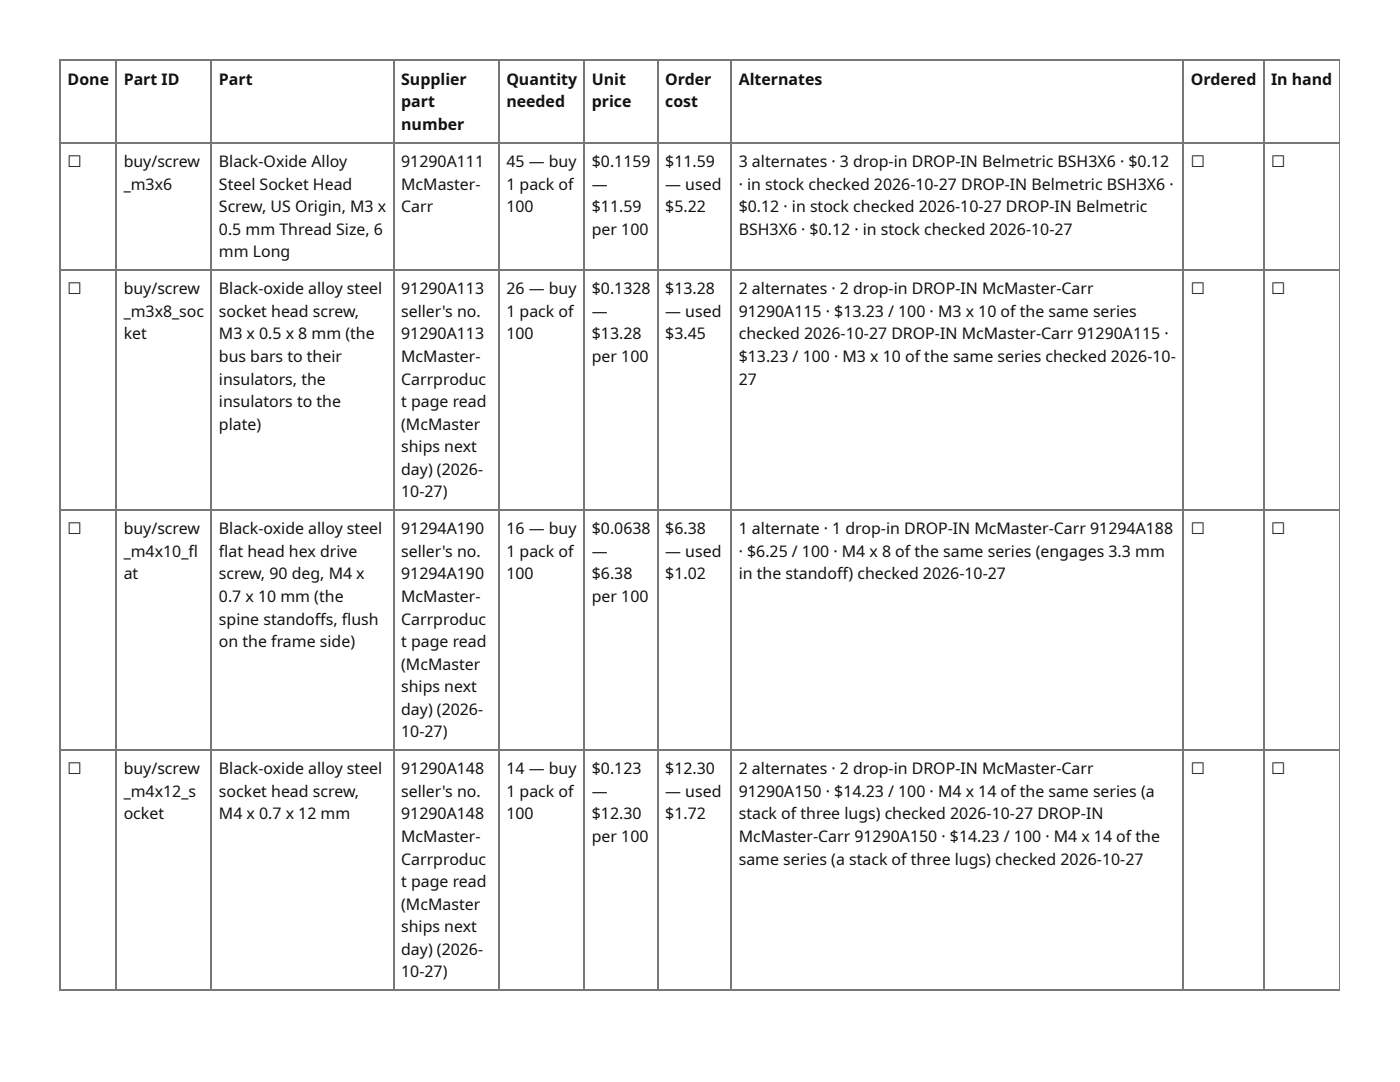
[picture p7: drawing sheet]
<svg xmlns="http://www.w3.org/2000/svg" width="279mm" height="216mm" viewBox="0 0 279 216" stroke-linecap="round" stroke-linejoin="round" font-family="sans-serif">
<defs><g id="words">
<g font-size="3.2" fill="#111">
<text x="13.5" y="16.9">Done</text>
<text x="24.7" y="16.9">Part ID</text>
<text x="43.7" y="16.9">Part</text>
<text x="80.1" y="16.9">Supplier</text>
<text x="101.1" y="16.9">Quantity</text>
<text x="118.1" y="16.9">Unit</text>
<text x="132.8" y="16.9">Order</text>
<text x="147.4" y="16.9">Alternates</text>
<text x="237.7" y="16.9">Ordered</text>
<text x="253.7" y="16.9">In hand</text>
<text x="80.1" y="21.4">part</text>
<text x="101.1" y="21.4">needed</text>
<text x="118.1" y="21.4">price</text>
<text x="132.8" y="21.4">cost</text>
<text x="80.1" y="25.9">number</text>
<text x="13.5" y="33.3">☐</text>
<text x="24.7" y="33.3">buy/screw</text>
<text x="43.7" y="33.3">Black-Oxide Alloy</text>
<text x="80.1" y="33.3">91290A111</text>
<text x="101.1" y="33.3">45 — buy</text>
<text x="118.1" y="33.3">$0.1159</text>
<text x="132.8" y="33.3">$11.59</text>
<text x="147.4" y="33.3">3 alternates · 3 drop-in DROP-IN Belmetric BSH3X6 · $0.12</text>
<text x="237.7" y="33.3">☐</text>
<text x="253.7" y="33.3">☐</text>
<text x="24.7" y="37.8">_m3x6</text>
<text x="43.7" y="37.8">Steel Socket Head</text>
<text x="80.1" y="37.8">McMaster-</text>
<text x="101.1" y="37.8">1 pack of</text>
<text x="118.1" y="37.8">—</text>
<text x="132.8" y="37.8">— used</text>
<text x="147.4" y="37.8">· in stock checked 2026-10-27 DROP-IN Belmetric BSH3X6 ·</text>
<text x="43.7" y="42.3">Screw, US Origin, M3 x</text>
<text x="43.7" y="46.8">0.5 mm Thread Size, 6</text>
<text x="80.1" y="42.3">Carr</text>
<text x="101.1" y="42.3">100</text>
<text x="118.1" y="42.3">$11.59</text>
<text x="118.1" y="46.8">per 100</text>
<text x="132.8" y="42.3">$5.22</text>
<text x="147.4" y="42.3">$0.12 · in stock checked 2026-10-27 DROP-IN Belmetric</text>
<text x="147.4" y="46.8">BSH3X6 · $0.12 · in stock checked 2026-10-27</text>
<text x="43.7" y="51.3">mm Long</text>
<text x="13.5" y="58.7">☐</text>
<text x="24.7" y="58.7">buy/screw</text>
<text x="43.7" y="58.7">Black-oxide alloy steel</text>
<text x="80.1" y="58.7">91290A113</text>
<text x="101.1" y="58.7">26 — buy</text>
<text x="118.1" y="58.7">$0.1328</text>
<text x="132.8" y="58.7">$13.28</text>
<text x="147.4" y="58.7">2 alternates · 2 drop-in DROP-IN McMaster-Carr</text>
<text x="237.7" y="58.7">☐</text>
<text x="253.7" y="58.7">☐</text>
<text x="24.7" y="63.2">_m3x8_soc</text>
<text x="43.7" y="63.2">socket head screw,</text>
<text x="80.1" y="63.2">seller's no.</text>
<text x="101.1" y="63.2">1 pack of</text>
<text x="118.1" y="63.2">—</text>
<text x="132.8" y="63.2">— used</text>
<text x="147.4" y="63.2">91290A115 · $13.23 / 100 · M3 x 10 of the same series</text>
<text x="24.7" y="67.7">ket</text>
<text x="43.7" y="67.7">M3 x 0.5 x 8 mm (the</text>
<text x="80.1" y="67.7">91290A113</text>
<text x="101.1" y="67.7">100</text>
<text x="118.1" y="67.7">$13.28</text>
<text x="132.8" y="67.7">$3.45</text>
<text x="147.4" y="67.7">checked 2026-10-27 DROP-IN McMaster-Carr 91290A115 ·</text>
<text x="43.7" y="72.2">bus bars to their</text>
<text x="43.7" y="76.7">insulators, the</text>
<text x="80.1" y="72.2">McMaster-</text>
<text x="80.1" y="76.7">Carrproduc</text>
<text x="118.1" y="72.2">per 100</text>
<text x="147.4" y="72.2">$13.23 / 100 · M3 x 10 of the same series checked 2026-10-</text>
<text x="147.4" y="76.7">27</text>
<text x="43.7" y="81.2">insulators to the</text>
<text x="80.1" y="81.2">t page read</text>
<text x="43.7" y="85.7">plate)</text>
<text x="80.1" y="85.7">(McMaster</text>
<text x="80.1" y="90.2">ships next</text>
<text x="80.1" y="94.7">day) (2026-</text>
<text x="80.1" y="99.2">10-27)</text>
<text x="13.5" y="106.6">☐</text>
<text x="24.7" y="106.6">buy/screw</text>
<text x="43.7" y="106.6">Black-oxide alloy steel</text>
<text x="80.1" y="106.6">91294A190</text>
<text x="101.1" y="106.6">16 — buy</text>
<text x="118.1" y="106.6">$0.0638</text>
<text x="132.8" y="106.6">$6.38</text>
<text x="147.4" y="106.6">1 alternate · 1 drop-in DROP-IN McMaster-Carr 91294A188</text>
<text x="237.7" y="106.6">☐</text>
<text x="253.7" y="106.6">☐</text>
<text x="24.7" y="111.1">_m4x10_fl</text>
<text x="43.7" y="111.1">fl at head hex drive</text>
<text x="80.1" y="111.1">seller's no.</text>
<text x="101.1" y="111.1">1 pack of</text>
<text x="118.1" y="111.1">—</text>
<text x="132.8" y="111.1">— used</text>
<text x="147.4" y="111.1">· $6.25 / 100 · M4 x 8 of the same series (engages 3.3 mm</text>
<text x="24.7" y="115.6">at</text>
<text x="43.7" y="115.6">screw, 90 deg, M4 x</text>
<text x="80.1" y="115.6">91294A190</text>
<text x="101.1" y="115.6">100</text>
<text x="118.1" y="115.6">$6.38</text>
<text x="132.8" y="115.6">$1.02</text>
<text x="147.4" y="115.6">in the standoff ) checked 2026-10-27</text>
<text x="43.7" y="120.1">0.7 x 10 mm (the</text>
<text x="43.7" y="124.6">spine standoff s, fl ush</text>
<text x="80.1" y="120.1">McMaster-</text>
<text x="80.1" y="124.6">Carrproduc</text>
<text x="118.1" y="120.1">per 100</text>
<text x="43.7" y="129.1">on the frame side)</text>
<text x="80.1" y="129.1">t page read</text>
<text x="80.1" y="133.6">(McMaster</text>
<text x="80.1" y="138.1">ships next</text>
<text x="80.1" y="142.6">day) (2026-</text>
<text x="80.1" y="147.1">10-27)</text>
<text x="13.5" y="154.5">☐</text>
<text x="24.7" y="154.5">buy/screw</text>
<text x="43.7" y="154.5">Black-oxide alloy steel</text>
<text x="80.1" y="154.5">91290A148</text>
<text x="101.1" y="154.5">14 — buy</text>
<text x="118.1" y="154.5">$0.123</text>
<text x="132.8" y="154.5">$12.30</text>
<text x="147.4" y="154.5">2 alternates · 2 drop-in DROP-IN McMaster-Carr</text>
<text x="237.7" y="154.5">☐</text>
<text x="253.7" y="154.5">☐</text>
<text x="24.7" y="159">_m4x12_s</text>
<text x="43.7" y="159">socket head screw,</text>
<text x="80.1" y="159">seller's no.</text>
<text x="101.1" y="159">1 pack of</text>
<text x="118.1" y="159">—</text>
<text x="132.8" y="159">— used</text>
<text x="147.4" y="159">91290A150 · $14.23 / 100 · M4 x 14 of the same series (a</text>
<text x="24.7" y="163.5">ocket</text>
<text x="43.7" y="163.5">M4 x 0.7 x 12 mm</text>
<text x="80.1" y="163.5">91290A148</text>
<text x="101.1" y="163.5">100</text>
<text x="118.1" y="163.5">$12.30</text>
<text x="132.8" y="163.5">$1.72</text>
<text x="147.4" y="163.5">stack of three lugs) checked 2026-10-27 DROP-IN</text>
<text x="80.1" y="168">McMaster-</text>
<text x="80.1" y="172.5">Carrproduc</text>
<text x="118.1" y="168">per 100</text>
<text x="147.4" y="168">McMaster-Carr 91290A150 · $14.23 / 100 · M4 x 14 of the</text>
<text x="147.4" y="172.5">same series (a stack of three lugs) checked 2026-10-27</text>
<text x="80.1" y="177">t page read</text>
<text x="80.1" y="181.5">(McMaster</text>
<text x="80.1" y="186">ships next</text>
<text x="80.1" y="190.5">day) (2026-</text>
<text x="80.1" y="195">10-27)</text>
</g>
</g></defs>
<g fill="none" stroke="#777" stroke-width=".26">
<path d="M11.9 12h255.5M12 11.9v185.7M23.2 11.9v185.7M42.2 11.9v185.7M78.7 11.9v185.7M99.6 11.9v185.7M116.5 11.9v185.7M131.4 11.9v185.7M145.9 11.9v185.7M236.1 11.9v185.7M252.3 11.9v185.7M11.9 28.4h255.5"/>
<path d="M11.9 53.8h255.5M11.9 101.7h255.5M11.9 149.6h255.5M11.9 197.5h255.5"/>
</g>
<path d="M267.3 11.9v185.7" fill="none" stroke="#777" stroke-width=".2"/>
<use href="#words"/>
</svg>
